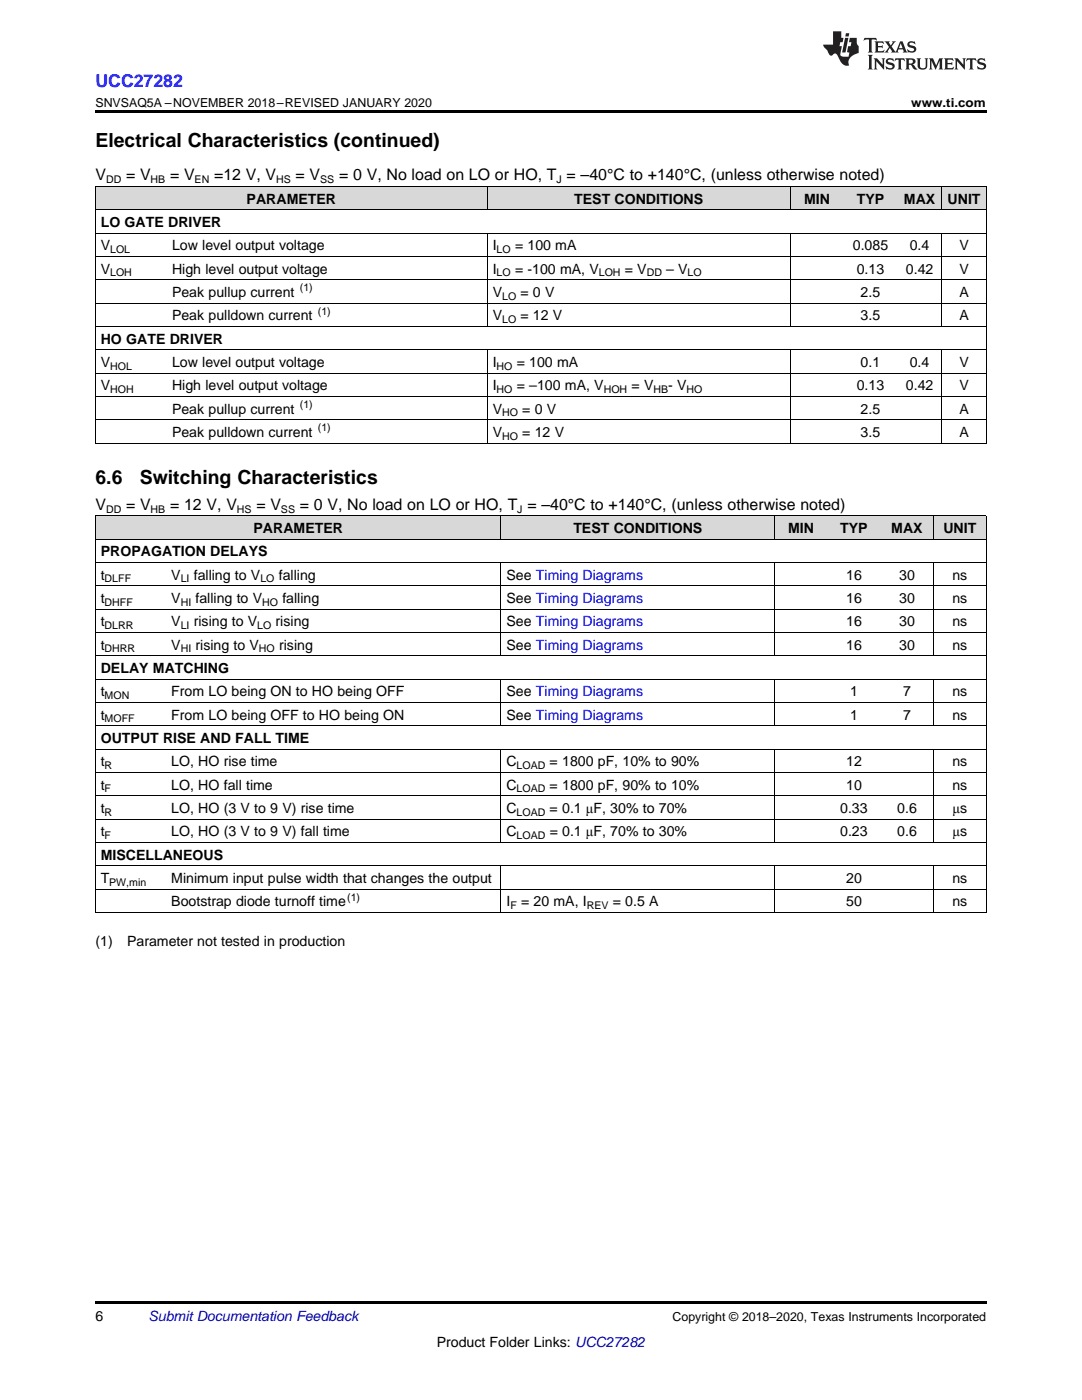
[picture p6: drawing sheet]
<svg xmlns="http://www.w3.org/2000/svg" width="216mm" height="279mm" viewBox="0 0 216 279" stroke-linecap="round" stroke-linejoin="round" font-family="sans-serif">
<defs><g id="words">
<g font-size="3.9">
<text x="19" y="29.3">Electrical Characteristics (continued)</text>
<text x="19" y="96.6">6.6</text>
<text x="27.9" y="96.6">Switching Characteristics</text>
</g>
<text font-size="3.5" fill="#00f" x="19" y="17.3">UCC27282</text>
<g font-size="3.2">
<text x="19" y="36">V</text>
<text x="25.2" y="36">= V</text>
<text x="33.9" y="36">= V</text>
<text x="42.7" y="36">=12 V, V</text>
<text x="59" y="36">= V</text>
<text x="67.7" y="36">= 0 V, No load on LO or HO, T = –40°C to +140°C, (unless otherwise noted)</text>
<text x="19" y="101.7">V</text>
<text x="25.2" y="101.7">= V</text>
<text x="33.9" y="101.7">= 12 V, V</text>
<text x="51.2" y="101.7">= V</text>
<text x="59.8" y="101.7">= 0 V, No load on LO or HO, T = –40°C to +140°C, (unless otherwise noted)</text>
</g>
<g font-size="2.8">
<text x="49.2" y="40.6">PARAMETER</text>
<text x="114.6" y="40.6">TEST CONDITIONS</text>
<text x="160.4" y="40.6">MIN</text>
<text x="171" y="40.6">TYP</text>
<text x="180.4" y="40.6">MAX</text>
<text x="189.1" y="40.6">UNIT</text>
<text x="20.1" y="45.3">LO GATE DRIVER</text>
<text x="20.1" y="50">V</text>
<text x="34.3" y="50">Low level output voltage</text>
<text x="98.3" y="50">I</text>
<text x="102.8" y="50">= 100 mA</text>
<text x="170.2" y="50">0.085</text>
<text x="181.5" y="50">0.4</text>
<text x="191.5" y="50">V</text>
<text x="20.1" y="54.6">V</text>
<text x="34.3" y="54.6">High level output voltage</text>
<text x="34.3" y="59.3">Peak pullup current</text>
<text x="98.3" y="54.6">I</text>
<text x="98.3" y="59.3">V</text>
<text x="102.8" y="54.6">= -100 mA, V</text>
<text x="103.9" y="59.3">= 0 V</text>
<text x="124.7" y="54.6">= V</text>
<text x="132.9" y="54.6">– V</text>
<text x="171" y="54.6">0.13</text>
<text x="171.7" y="59.3">2.5</text>
<text x="180.8" y="54.6">0.42</text>
<text x="191.5" y="54.6">V</text>
<text x="191.5" y="59.3">A</text>
<text x="34.3" y="63.9">Peak pulldown current</text>
<text x="98.3" y="63.9">V</text>
<text x="103.9" y="63.9">= 12 V</text>
<text x="171.7" y="63.9">3.5</text>
<text x="191.5" y="63.9">A</text>
<text x="20.1" y="68.6">HO GATE DRIVER</text>
<text x="20.1" y="73.2">V</text>
<text x="20.1" y="77.9">V</text>
<text x="34.3" y="73.2">Low level output voltage</text>
<text x="34.3" y="77.9">High level output voltage</text>
<text x="98.3" y="73.2">I</text>
<text x="98.3" y="77.9">I</text>
<text x="103.1" y="73.2">= 100 mA</text>
<text x="103.1" y="77.9">= –100 mA, V</text>
<text x="126" y="77.9">= V</text>
<text x="133.3" y="77.9">- V</text>
<text x="171" y="77.9">0.13</text>
<text x="171.7" y="73.2">0.1</text>
<text x="180.8" y="77.9">0.42</text>
<text x="181.5" y="73.2">0.4</text>
<text x="191.5" y="73.2">V</text>
<text x="191.5" y="77.9">V</text>
<text x="34.3" y="82.5">Peak pullup current</text>
<text x="98.3" y="82.5">V</text>
<text x="104.2" y="82.5">= 0 V</text>
<text x="171.7" y="82.5">2.5</text>
<text x="191.5" y="82.5">A</text>
<text x="34.3" y="87.2">Peak pulldown current</text>
<text x="98.3" y="87.2">V</text>
<text x="104.2" y="87.2">= 12 V</text>
<text x="171.7" y="87.2">3.5</text>
<text x="191.5" y="87.2">A</text>
<text x="50.6" y="106.4">PARAMETER</text>
<text x="114.4" y="106.4">TEST CONDITIONS</text>
<text x="157.3" y="106.4">MIN</text>
<text x="167.6" y="106.4">TYP</text>
<text x="177.8" y="106.4">MAX</text>
<text x="188.2" y="106.4">UNIT</text>
<text x="20.1" y="111">PROPAGATION DELAYS</text>
<text x="20.1" y="115.7">t</text>
<text x="34.2" y="115.7">V</text>
<text x="38.7" y="115.7">falling to V</text>
<text x="55.6" y="115.7">falling</text>
<text x="101.1" y="115.7">See Timing Diagrams</text>
<text x="168.8" y="115.7">16</text>
<text x="179.4" y="115.7">30</text>
<text x="190" y="115.7">ns</text>
<text x="20.1" y="120.3">t</text>
<text x="20.1" y="125">t</text>
<text x="34.2" y="120.3">V</text>
<text x="34.2" y="125">V</text>
<text x="38.7" y="125">rising to V</text>
<text x="39" y="120.3">falling to V</text>
<text x="55" y="125">rising</text>
<text x="56.3" y="120.3">falling</text>
<text x="101.1" y="120.3">See Timing Diagrams</text>
<text x="101.1" y="125">See Timing Diagrams</text>
<text x="168.8" y="120.3">16</text>
<text x="168.8" y="125">16</text>
<text x="179.4" y="120.3">30</text>
<text x="179.4" y="125">30</text>
<text x="190" y="120.3">ns</text>
<text x="190" y="125">ns</text>
<text x="20.1" y="129.6">t</text>
<text x="34.2" y="129.6">V</text>
<text x="39" y="129.6">rising to V</text>
<text x="55.7" y="129.6">rising</text>
<text x="101.1" y="129.6">See Timing Diagrams</text>
<text x="168.8" y="129.6">16</text>
<text x="179.4" y="129.6">30</text>
<text x="190" y="129.6">ns</text>
<text x="20.1" y="134.3">DELAY MATCHING</text>
<text x="20.1" y="139">t</text>
<text x="20.1" y="143.6">t</text>
<text x="34.2" y="139">From LO being ON to HO being OFF</text>
<text x="34.2" y="143.6">From LO being OFF to HO being ON</text>
<text x="101.1" y="139">See Timing Diagrams</text>
<text x="101.1" y="143.6">See Timing Diagrams</text>
<text x="169.6" y="139">1</text>
<text x="169.6" y="143.6">1</text>
<text x="180.2" y="139">7</text>
<text x="180.2" y="143.6">7</text>
<text x="190" y="139">ns</text>
<text x="190" y="143.6">ns</text>
<text x="20.1" y="148.3">OUTPUT RISE AND FALL TIME</text>
<text x="20.1" y="152.9">t</text>
<text x="34.2" y="152.9">LO, HO rise time</text>
<text x="101.1" y="152.9">C</text>
<text x="109.7" y="152.9">= 1800 pF, 10% to 90%</text>
<text x="168.8" y="152.9">12</text>
<text x="190" y="152.9">ns</text>
<text x="20.1" y="157.6">t</text>
<text x="34.2" y="157.6">LO, HO fall time</text>
<text x="101.1" y="157.6">C</text>
<text x="109.7" y="157.6">= 1800 pF, 90% to 10%</text>
<text x="168.8" y="157.6">10</text>
<text x="190" y="157.6">ns</text>
<text x="20.1" y="162.2">t</text>
<text x="20.1" y="166.9">t</text>
<text x="34.2" y="162.2">LO, HO (3 V to 9 V) rise time</text>
<text x="34.2" y="166.9">LO, HO (3 V to 9 V) fall time</text>
<text x="101.1" y="162.2">C</text>
<text x="101.1" y="166.9">C</text>
<text x="109.7" y="162.2">= 0.1 μF, 30% to 70%</text>
<text x="109.7" y="166.9">= 0.1 μF, 70% to 30%</text>
<text x="167.6" y="162.2">0.33</text>
<text x="167.6" y="166.9">0.23</text>
<text x="179" y="162.2">0.6</text>
<text x="179" y="166.9">0.6</text>
<text x="190.1" y="162.2">μs</text>
<text x="190.1" y="166.9">μs</text>
<text x="20.1" y="171.6">MISCELLANEOUS</text>
<text x="20.1" y="176.2">T</text>
<text x="34.2" y="176.2">Minimum input pulse width that changes the output</text>
<text x="168.8" y="176.2">20</text>
<text x="190" y="176.2">ns</text>
<text x="34.2" y="180.9">Bootstrap diode turnoff time</text>
<text x="101.1" y="180.9">I</text>
<text x="104" y="180.9">= 20 mA, I</text>
<text x="122.3" y="180.9">= 0.5 A</text>
<text x="168.8" y="180.9">50</text>
<text x="190" y="180.9">ns</text>
<text x="19" y="188.8">(1)</text>
<text x="25.4" y="188.8">Parameter not tested in production</text>
<text x="19" y="263.6">6</text>
<text x="87.1" y="268.9">Product Folder Links: UCC27282</text>
</g>
<text font-size="2.8" fill="#0000c8" x="29.6" y="263.6">Submit Documentation Feedback</text>
<g font-size="2.5">
<text x="19" y="21.4">SNVSAQ5A –NOVEMBER 2018–REVISED JANUARY 2020</text>
<text x="181.8" y="21.4">www.ti.com</text>
<text x="134.2" y="263.6">Copyright © 2018–2020, Texas Instruments Incorporated</text>
</g>
<g font-size="2.1">
<text x="21.2" y="36.6">DD</text>
<text x="30.1" y="36.6">HB</text>
<text x="38.8" y="36.6">EN</text>
<text x="55.1" y="36.6">HS</text>
<text x="63.9" y="36.6">SS</text>
<text x="111.1" y="36.6">J</text>
<text x="22" y="50.5">LOL</text>
<text x="99.1" y="50.5">LO</text>
<text x="22" y="55.2">LOH</text>
<text x="59.8" y="58.1">(1)</text>
<text x="99.1" y="55.2">LO</text>
<text x="100.2" y="59.8">LO</text>
<text x="119.5" y="55.2">LOH</text>
<text x="129" y="55.2">DD</text>
<text x="137.2" y="55.2">LO</text>
<text x="63.4" y="62.8">(1)</text>
<text x="100.2" y="64.5">LO</text>
<text x="22" y="73.8">HOL</text>
<text x="99.1" y="73.8">HO</text>
<text x="22" y="78.5">HOH</text>
<text x="59.8" y="81.4">(1)</text>
<text x="99.1" y="78.5">HO</text>
<text x="100.2" y="83.1">HO</text>
<text x="120.5" y="78.5">HOH</text>
<text x="130.4" y="78.5">HB</text>
<text x="137" y="78.5">HO</text>
<text x="63.4" y="86.1">(1)</text>
<text x="100.2" y="87.8">HO</text>
<text x="21.2" y="102.3">DD</text>
<text x="30.1" y="102.3">HB</text>
<text x="47.3" y="102.3">HS</text>
<text x="56.1" y="102.3">SS</text>
<text x="103.2" y="102.3">J</text>
<text x="20.9" y="116.2">DLFF</text>
<text x="36.1" y="116.2">LI</text>
<text x="52" y="116.2">LO</text>
<text x="20.9" y="120.9">DHFF</text>
<text x="20.9" y="125.6">DLRR</text>
<text x="36.1" y="120.9">HI</text>
<text x="36.1" y="125.6">LI</text>
<text x="51.3" y="125.6">LO</text>
<text x="52.3" y="120.9">HO</text>
<text x="20.9" y="130.2">DHRR</text>
<text x="36.1" y="130.2">HI</text>
<text x="51.7" y="130.2">HO</text>
<text x="20.9" y="139.5">MON</text>
<text x="20.9" y="144.2">MOFF</text>
<text x="20.9" y="153.5">R</text>
<text x="103.1" y="153.5">LOAD</text>
<text x="20.9" y="158.2">F</text>
<text x="103.1" y="158.2">LOAD</text>
<text x="20.9" y="162.8">R</text>
<text x="20.9" y="167.5">F</text>
<text x="103.1" y="162.8">LOAD</text>
<text x="103.1" y="167.5">LOAD</text>
<text x="21.8" y="176.8">PW,min</text>
<text x="69.3" y="179.7">(1)</text>
<text x="101.8" y="181.4">F</text>
<text x="117.1" y="181.4">REV</text>
</g>
</g></defs>
<g fill="#d8d8d8">
<path d="M19 103h14.1v4.6h-14.1z"/>
<path d="M33.1 103h66.9v4.6h-66.9z"/>
<path d="M100 103h54.6v4.6h-54.6z"/>
<path d="M154.6 103h10.5v4.6h-10.5z"/>
<path d="M165.1 103h10.6v4.6h-10.6z"/>
<path d="M175.7 103h10.6v4.6h-10.6z"/>
<path d="M186.3 103h10.5v4.6h-10.5z"/>
<path d="M19 37.3h14.3v4.6h-14.3z"/>
<path d="M33.3 37.3h64v4.6h-64z"/>
<path d="M97.3 37.3h60.4v4.6h-60.4z"/>
<path d="M157.7 37.3h10.7v4.6h-10.7z"/>
<path d="M168.4 37.3h10.7v4.6h-10.7z"/>
<path d="M179.1 37.3h8.9v4.6h-8.9z"/>
<path d="M188 37.3h8.8v4.6h-8.8z"/>
</g>
<path d="M19 22h177.8v.5h-177.8zM19 182.1h.2zM99.9 182.1h.1zM154.5 182.1h.1zM186.2 182.1h.1zM196.7 182.1h.1zM19 259.7h177.8v.5h-177.8z" fill="#000"/>
<g fill="none" stroke="#000" stroke-width=".2">
<path d="M19 37.2h177.8M19.1 37.2v51.3M97.2 37.2v4.7M157.7 37.2v4.7M187.9 37.2v4.7M196.8 37.2v51.3M19 55.8h177.8M19 51.2h177.8M19 46.5h177.8M19 41.9h177.8M97.2 46.6v18.6M157.7 46.6v18.6"/>
<path d="M187.9 46.6v18.6M19 79.1h177.8M19 74.5h177.8M19 69.8h177.8M19 65.1h177.8M19 60.5h177.8M97.2 69.8v18.7M157.7 69.8v18.7M187.9 69.8v18.7M19 88.4h177.8M19 83.8h177.8M19 116.9h177.8"/>
<path d="M19 112.2h177.8M19 107.6h177.8M19 102.9h177.8M19.1 102.9v79.2M100 102.9v4.7M100 112.3v18.6M154.5 102.9v4.7M154.5 112.3v18.6M186.2 102.9v4.7M186.2 112.3v18.6M196.8 102.9v79.2M19 135.5h177.8"/>
<path d="M19 130.9h177.8M19 126.2h177.8M19 121.5h177.8M100 135.5v9.4M154.5 135.5v9.4M186.2 135.5v9.4M19 158.8h177.8M19 154.1h177.8M19 149.5h177.8M19 144.8h177.8M19 140.2h177.8M100 149.5v18.7"/>
<path d="M154.5 149.5v18.7M186.2 149.5v18.7M19 177.4h177.8M19 172.8h177.8M19 168.1h177.8M19 163.5h177.8M100 172.8v9.3M154.5 172.8v9.3M186.2 172.8v9.3M19 182.1h177.8"/>
</g>
<g fill="#231f20">
<path d="M172.5 7.6l-.1 .5 .4-.2h.6v.1v2.1l-.2 .4h.9l-.2-.4v-2.1l.1-.1h.5l.5 .2-.2-.5zM174.5 8.3l.2 .3v1.5l-.2 .4h1.8l.2-.6a1.04 1.04 0 0 1-1.3 .2v-.7h.6l.3 .2v-.6l-.3 .2h-.6v-.6l.8-.1 .4 .3-.2-.5zM176.5 8.3l.9 1.1-.9 1.1h.8l-.2-.2 .4-.7 .5 .7-.2 .2h1.5l-.2-.2 .2-.4h.9l.1 .4-.2 .2h1l-.3-.3-.7-1.9h-.5l-.9 2-.8-1 .9-1h-.8l.1 .3-.4 .5-.3-.6 .1-.2zM179.7 8.6l.4 1h-.7zM181.3 8.4a.63 .63 0 0 0-.2 .7 .63 .63 0 0 0 .6 .4l.6 .2 .1 .2a.75 .75 0 0 1-.7 .4 .75 .75 0 0 1-.6-.5l.1 .7 .1-.1a1.11 1.11 0 0 0 1.5-.6 1.13 1.13 0 0 0-1.2-.8l-.1-.4a1.04 1.04 0 0 1 1.2 .2l-.2-.5-.2 .1-.4-.2zM173.2 10.9l.2 .4v2.2l-.2 .4h1l-.3-.4v-2.2l.3-.4zM174.3 11.6l.3 .4v1.5l-.3 .4h.8l-.2-.4v-1.3l1.5 1.7v-1.9l.2-.4h-.7l.2 .4v.9l-1.1-1.3zM177 11.8a.62 .62 0 0 0-.2 .7 .62 .62 0 0 0 .6 .4l.6 .1 .1 .3a.76 .76 0 0 1-.7 .3 .76 .76 0 0 1-.7-.4l.2 .7 .1-.1a1.11 1.11 0 0 0 1.5-.6 1.13 1.13 0 0 0-1.2-.8l-.1-.4a1.04 1.04 0 0 1 1.2 .2l-.2-.6-.2 .1-.5-.1zM178.7 11.6l-.2 .6a.61 .61 0 0 1 .8-.3v1.6l-.2 .4h.9l-.2-.4v-1.6a.63 .63 0 0 1 .7 .3l-.1-.6zM180.6 11.6l.3 .4v1.5l-.3 .4h1l-.2-.2-.1-.8 .6 .2a.76 .76 0 0 0 1.2 .7l-1-1a.58 .58 0 0 0 .6-.5 .58 .58 0 0 0-.5-.6zM181.4 11.9h.1a.45 .45 0 0 1 .5 .1 .45 .45 0 0 1 .1 .5l-.8 .2zM182.9 11.6l.2 .2a2.17 2.17 0 0 0 .3 1.9 .99 .99 0 0 0 1.6-.6v-1.1l.2-.4h-.7l.2 .2a1.92 1.92 0 0 1-.2 1.8 .6 .6 0 0 1-.9-.5v-1.1l.2-.4zM185.4 11.6l.2 .4v1.5l-.2 .4h.7l-.2-.4v-1.4l.8 1.8 .8-1.8v1.4l-.2 .4h.9l-.2-.4v-1.5l.2-.4h-.8l-.6 1.5-.6-1.5zM188.4 11.6l.2 .4v1.5l-.2 .4h1.8l.1-.6a1.04 1.04 0 0 1-1.2 .1v-.6h.5l.4 .2v-.6l-.4 .2h-.5v-.7h.8l.3 .3-.1-.6zM190.5 11.6l.2 .4v1.5l-.2 .4h.7l-.2-.4v-1.3l1.5 1.7v-1.9l.2-.4h-.7l.2 .4v.9l-1.1-1.3zM192.9 11.6l-.1 .6a.61 .61 0 0 1 .7-.3l.1 1.6-.3 .4h1l-.3-.4 .1-1.6a.63 .63 0 0 1 .7 .3l-.1-.6zM195.2 11.8a.62 .62 0 0 0-.2 .7 .62 .62 0 0 0 .6 .4l.6 .1 .1 .3a.76 .76 0 0 1-.7 .3 .76 .76 0 0 1-.6-.4l.1 .7 .1-.1a1.11 1.11 0 0 0 1.6-.6 1.13 1.13 0 0 0-1.3-.8l-.1-.4a1.04 1.04 0 0 1 1.2 .2l-.1-.6-.2 .1-.5-.1z"/>
<path d="M166.2 6.3v2.6h-1.9v.4l.8 .9a.91 .91 0 0 0 1 .8 .56 .56 0 0 1 .5-.3 .56 .56 0 0 1 .5 .3l.4 .8a1.53 1.53 0 0 0 1.9 1.2 1.54 1.54 0 0 1 1-2.1l.9-.3v-1.4a1.52 1.52 0 0 1-.4-1.6h-1.3l-.2 .8h.5l-.2 .8h-.5l-.1 1v.2l.4 .1-.2 .8a1.93 1.93 0 0 1-1.6-.3l.3-1.8h-.5l.2-.8h.4l.2-.8h-.4v-1.3zM168.6 7.6l-.6 2.9h.7l.6-2.9zM168.8 6.6l-.1 .7h.6l.2-.7z"/>
</g>
<use href="#words"/>
</svg>
